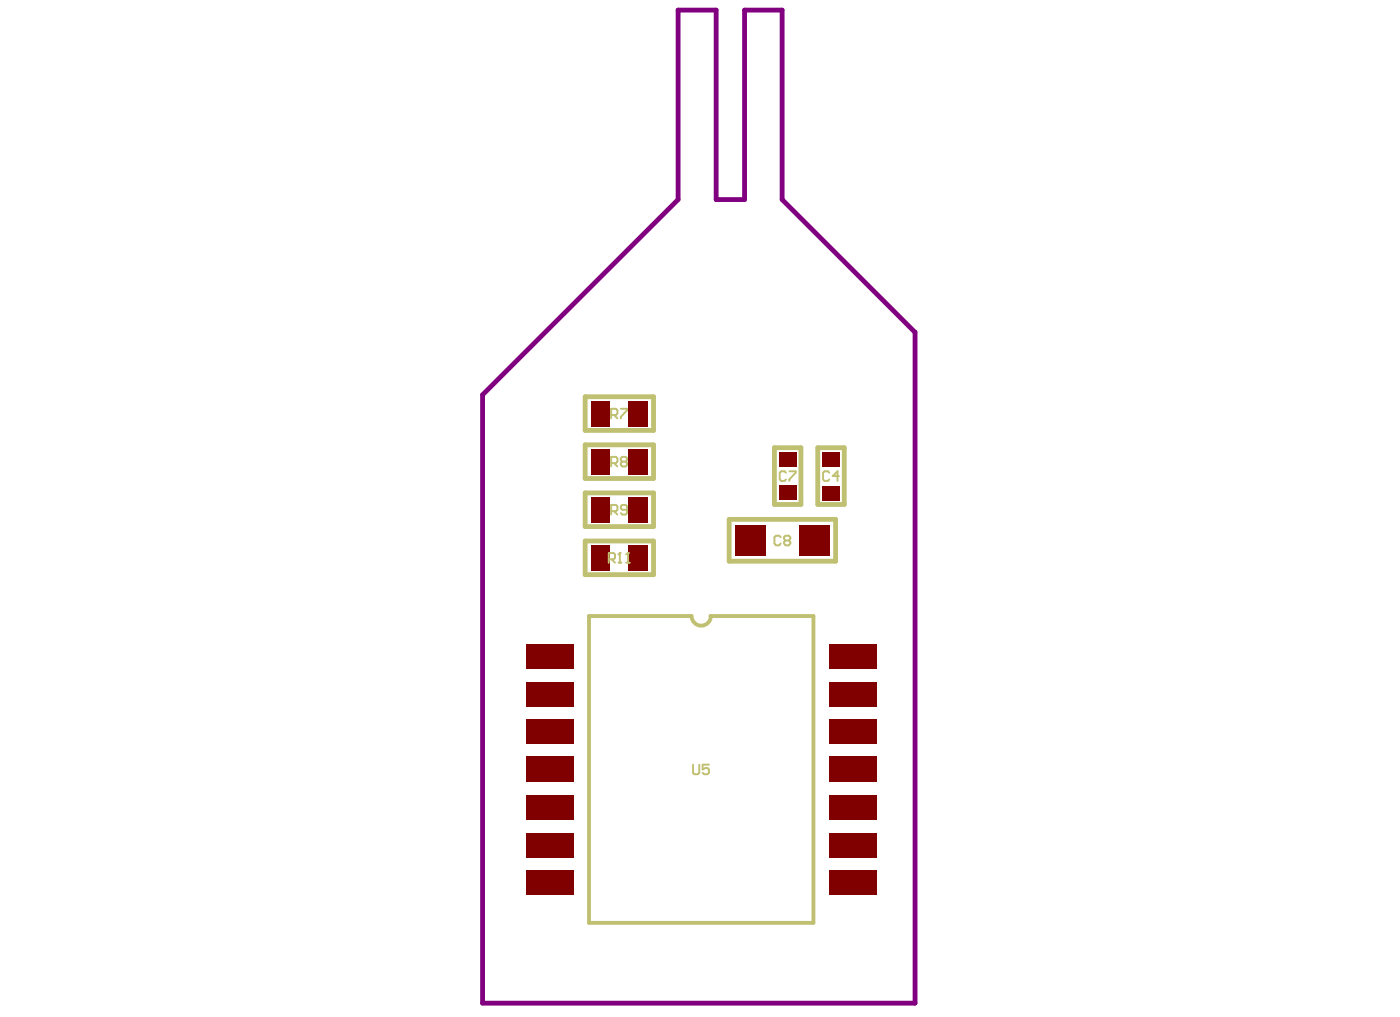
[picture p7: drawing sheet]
<svg xmlns="http://www.w3.org/2000/svg" width="281mm" height="204mm" viewBox="0 0 281 204" stroke-linecap="round" stroke-linejoin="round" font-family="sans-serif">
<path d="M136 2h7.6v38h5.7v-38h7.6v38l26.6 26.6v134.5h-86.7v-121.9l39.2-39.2z" fill="none" stroke="#800080" stroke-width=".97"/>
<g fill="#800000">
<path d="M166.3 174.5h9.6v4.9h-9.6z" fill-rule="evenodd"/>
<path d="M166.3 167.1h9.6v4.9h-9.6z" fill-rule="evenodd"/>
<path d="M166.3 159.5h9.6v4.9h-9.6z" fill-rule="evenodd"/>
<path d="M166.3 151.8h9.6v5h-9.6z" fill-rule="evenodd"/>
<path d="M166.3 144.1h9.6v5h-9.6z" fill-rule="evenodd"/>
<path d="M166.3 136.7h9.6v4.9h-9.6z" fill-rule="evenodd"/>
<path d="M166.3 129.1h9.6v4.9h-9.6z" fill-rule="evenodd"/>
<path d="M160.4 105.4h6v6.1h-6z" fill-rule="evenodd"/>
<path d="M165 97.4h3.6v3h-3.6z" fill-rule="evenodd"/>
<path d="M156.2 97.3h3.6v3h-3.6z" fill-rule="evenodd"/>
<path d="M164.9 90.6h3.6v3h-3.6z" fill-rule="evenodd"/>
<path d="M156.3 90.5h3.6v3h-3.6z" fill-rule="evenodd"/>
<path d="M147.5 105.3h6.1v6.1h-6.1z" fill-rule="evenodd"/>
<path d="M126.1 90.1h3.8v5h-3.8z" fill-rule="evenodd"/>
<path d="M105.5 174.5h9.5v4.9h-9.5z" fill-rule="evenodd"/>
<path d="M105.5 167.1h9.5v4.9h-9.5z" fill-rule="evenodd"/>
<path d="M105.5 159.5h9.5v4.9h-9.5z" fill-rule="evenodd"/>
<path d="M105.5 151.8h9.5v5h-9.5z" fill-rule="evenodd"/>
<path d="M105.5 144.1h9.5v5h-9.5z" fill-rule="evenodd"/>
<path d="M105.5 136.7h9.5v4.9h-9.5z" fill-rule="evenodd"/>
<path d="M105.5 129.1h9.5v4.9h-9.5z" fill-rule="evenodd"/>
<path d="M118.5 90.1h3.8v5h-3.8z" fill-rule="evenodd"/>
<path d="M126.1 99.7h3.8v5h-3.8z" fill-rule="evenodd"/>
<path d="M126.1 109.3h3.8v5.1h-3.8z" fill-rule="evenodd"/>
<path d="M118.5 99.7h3.8v5h-3.8z" fill-rule="evenodd"/>
<path d="M118.5 109.3h3.8v5.1h-3.8z" fill-rule="evenodd"/>
<path d="M126.1 80.4h3.8v5h-3.8z" fill-rule="evenodd"/>
<path d="M118.5 80.4h3.8v5h-3.8z" fill-rule="evenodd"/>
</g>
<path d="M138.7 123.5h-20.6v61.5h45.1v-61.5h-20.7" fill="none" stroke="#c0c073" stroke-width=".77"/>
<path d="M117.4 79.5h13.7v6.8h-13.7zM117.4 89.2h13.7v6.7h-13.7zM117.4 98.8h13.7v6.8h-13.7zM155.3 89.8h5.3v11.3h-5.3zM164 89.8h5.3v11.3h-5.3zM117.4 108.5h13.7v6.7h-13.7zM146.3 104.1h21.3v8.4h-21.3z" fill="none" stroke="#c0c073" stroke-width=".97"/>
<g fill="none" stroke="#c0c073" stroke-width=".39">
<path d="M122.6 83.2h1l.2-.3v-.7l-.2-.2h-1v1.9M122.6 92.9h1l.2-.3v-.7l-.2-.3h-1v1.9M123.2 92.9l.6 .6M123.2 83.2l.6 .7M124.5 82h1.3v.2l-1.3 1.4v.3M124.8 92.6l-.3-.3v-.4l.3-.3h.7l.3 .3v.4l-.3 .3M124.8 92.6l-.3 .3v.3l.3 .3h.7l.3-.3v-.3l-.3-.3M124.8 92.6h.7M122.1 112.1h1l.3-.3v-.6l-.3-.3h-1v1.9M122.6 102.5h1l.2-.3v-.7l-.2-.3h-1v2M122.7 112.1l.7 .7M123.2 102.5l.6 .7"/>
<path d="M124 112.8h.6M124.3 110.9v1.9M125.8 102.2h-1l-.3-.3v-.4l.3-.3h.7l.3 .3v1.4l-.3 .3h-.7l-.3-.3"/>
</g>
<circle cx="124.3" cy="110.9" r=".19" fill="#c0c073"/>
<path d="M124.3 110.9l-.3 .3M125.6 112.8h.7M126 110.9v1.9" fill="none" stroke="#c0c073" stroke-width=".39"/>
<circle cx="126" cy="110.9" r=".19" fill="#c0c073"/>
<path d="M157.7 94.8l-.3-.3h-.7l-.3 .3v1.3l.3 .3h.7l.3-.3M158.3 94.5h1.3v.3l-1.3 1.3v.3M166.3 94.8l-.2-.3h-.7l-.3 .3v1.3l.3 .3h.7l.2-.3M168.3 95.5h-1.3l1-1v1.9M126 110.9l-.4 .3M156.6 107.7l-.3-.3h-.7l-.3 .3v1.3l.3 .3h.7l.3-.3M157.6 108.4l-.3-.4v-.3l.3-.3h.6l.3 .3v.3l-.3 .4M157.6 108.4l-.3 .3v.3l.3 .3h.6l.3-.3v-.3l-.3-.3M157.6 108.4h.6M139 153.3v1.6l.3 .3h.7l.3-.3v-1.6M142.2 153.3h-1.3v1l.6-.3h.4l.3 .3v.6l-.3 .3h-.7l-.3-.3" fill="none" stroke="#c0c073" stroke-width=".39"/>
<path d="M138.7 123.5a1.93 1.93 0 0 0 2 1.9 1.93 1.93 0 0 0 1.9-1.9" fill="none" stroke="#c0c073" stroke-width=".77"/>
</svg>
